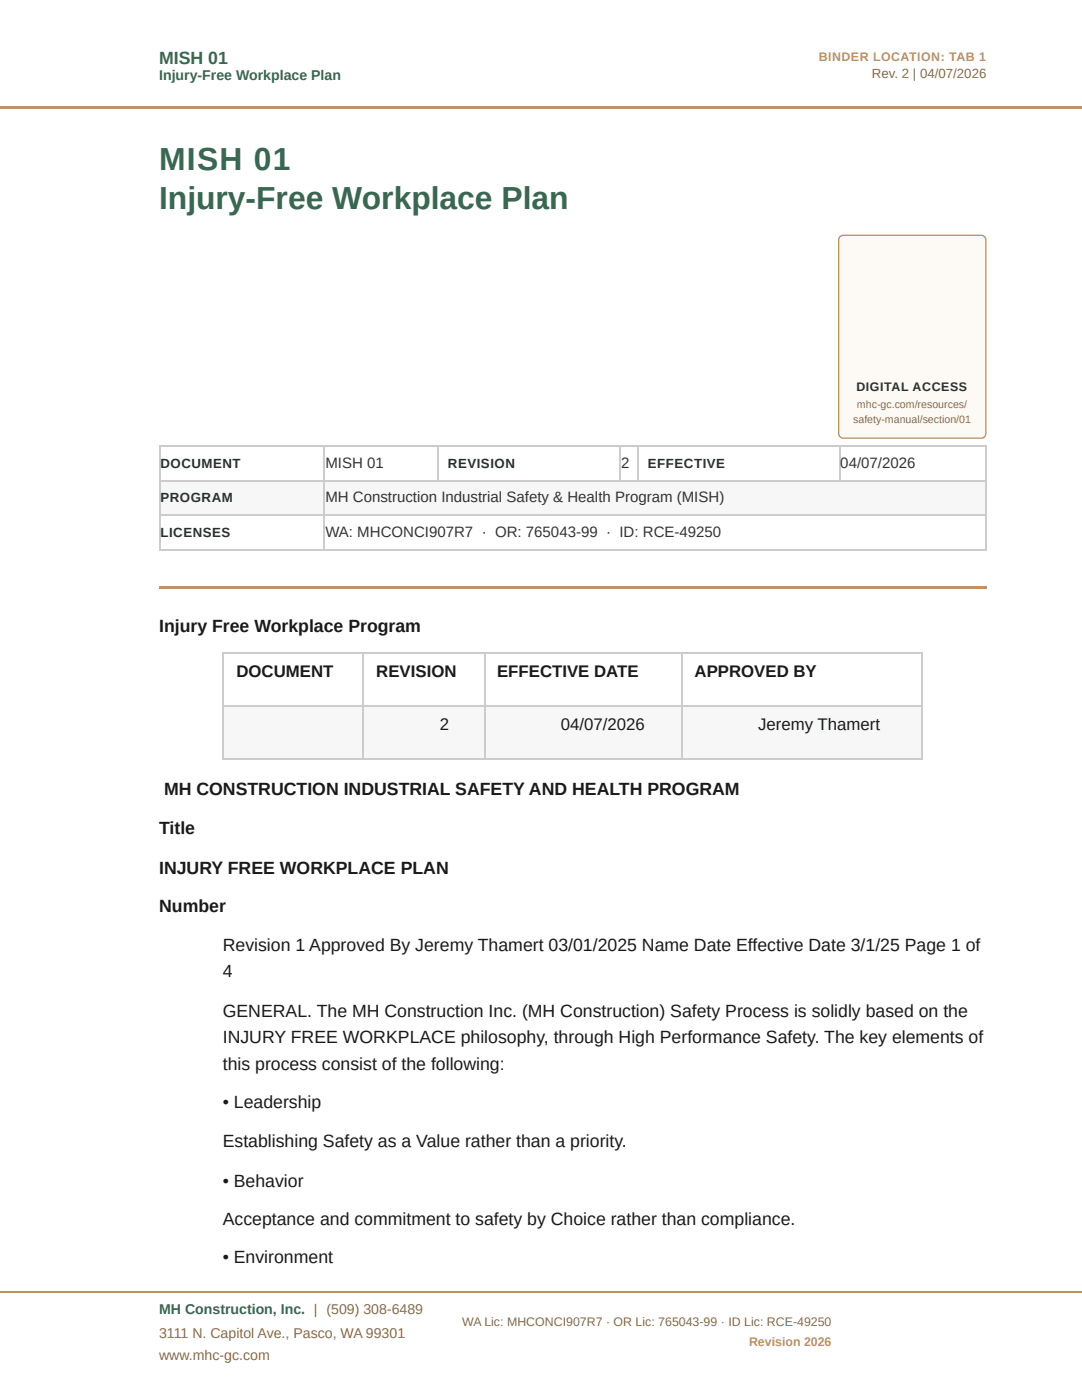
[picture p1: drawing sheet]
<svg xmlns="http://www.w3.org/2000/svg" width="216mm" height="279mm" viewBox="0 0 216 279" stroke-linecap="round" stroke-linejoin="round" font-family="sans-serif">
<defs><g id="words">
<g font-size="6.3" fill="#386851">
<text x="31.7" y="33.9">MISH 01</text>
<text x="31.7" y="41.8">Injury-Free Workplace Plan</text>
</g>
<text font-size="3.5" fill="#386851" x="31.7" y="12.7">MISH 01</text>
<g font-size="3.5" fill="#1a1a1a">
<text x="31.7" y="126.2">I</text>
<text x="32.7" y="126.2">njury Free Workplace Program</text>
<text x="32.7" y="158.8">MH CONSTRUCTION INDUSTRIAL SAFETY AND HEALTH PROGRAM</text>
<text x="31.7" y="166.4">Title</text>
<text x="31.7" y="174.4">I</text>
<text x="32.7" y="174.4">NJURY FREE WORKPLACE PLAN</text>
<text x="31.7" y="182">Number</text>
<text x="44.4" y="189.7">Revision 1 Approved By Jeremy Thamert 03/01/2025 Name Date Effective Date 3/1/25 Page 1 of</text>
<text x="44.4" y="195">4</text>
<text x="44.4" y="202.9">GENERAL. The MH Construction Inc. (MH Construction) Safety Process is solidly based on the</text>
<text x="44.4" y="208.2">INJURY FREE WORKPLACE philosophy, through High Performance Safety. The key elements of</text>
<text x="44.4" y="213.5">this process consist of the following:</text>
<text x="44.4" y="221.2">• Leadership</text>
<text x="44.4" y="228.9">Establishing Safety as a Value rather than a priority.</text>
<text x="44.4" y="236.8">• Behavior</text>
<text x="44.4" y="244.5">Acceptance and commitment to safety by Choice rather than compliance.</text>
<text x="44.4" y="252.1">• Environment</text>
</g>
<g font-size="3.3" fill="#1a1a1a">
<text x="47.2" y="135.2">DOCUMENT</text>
<text x="75.1" y="135.2">REVISION</text>
<text x="99.2" y="135.2">EFFECTIVE DATE</text>
<text x="138.6" y="135.2">APPROVED BY</text>
<text x="87.8" y="145.8">2</text>
<text x="111.9" y="145.8">04/07/2026</text>
<text x="151.3" y="145.8">Jeremy Thamert</text>
</g>
<g font-size="3" fill="#333">
<text x="64.9" y="93.4">MISH 01</text>
<text x="123.9" y="93.4">2</text>
<text x="167.7" y="93.4">04/07/2026</text>
<text x="64.9" y="100.3">MH Construction Industrial Safety &amp; Health Program (MISH)</text>
<text x="64.9" y="107.2">WA: MHCONCI907R7 · OR: 765043-99 · ID: RCE-49250</text>
</g>
<g font-size="2.8" fill="#386851">
<text x="31.7" y="15.9">Injury-Free Workplace Plan</text>
<text x="31.7" y="262.2">MH Construction, Inc. | (509) 308-6489</text>
</g>
<g font-size="2.8" fill="#8a6b49">
<text x="31.7" y="267">3111 N. Capitol Ave., Pasco, WA 99301</text>
<text x="31.7" y="271.5">www.mhc-gc.com</text>
</g>
<text font-size="2.6" fill="#8a6b49" x="174" y="15.6">Rev. 2 | 04/07/2026</text>
<g font-size="2.6" fill="#1e392c">
<text x="32" y="93.4">DOCUMENT</text>
<text x="89.4" y="93.4">REVISION</text>
<text x="129.3" y="93.4">EFFECTIVE</text>
<text x="32" y="100.3">PROGRAM</text>
<text x="32" y="107.2">LICENSES</text>
</g>
<g font-size="2.5" fill="#bd9264">
<text x="163.4" y="12.2">BINDER LOCATION: TAB 1</text>
<text x="149.5" y="268.6">Revision 2026</text>
</g>
<text font-size="2.5" fill="#1e392c" x="170.9" y="78.1">DIGITAL ACCESS</text>
<text font-size="2.5" fill="#8a6b49" x="92.2" y="264.6">WA Lic: MHCONCI907R7 · OR Lic: 765043-99 · ID Lic: RCE-49250</text>
<g font-size="2.1" fill="#8a6b49">
<text x="171" y="81.5">mhc-gc.com/resources/</text>
<text x="170.2" y="84.4">safety-manual/section/01</text>
</g>
</g></defs>
<path d="M31.7 116.9h165.1v.6h-165.1z" fill="#bd9264"/>
<g fill="#f7f7f7">
<path d="M32 96h32.8v6.9h-32.8z"/>
<path d="M64.8 96h132v6.9h-132z"/>
</g>
<path d="M31.7 89h165.1M31.7 95.9h165.1M31.9 88.9v20.9M64.7 88.9v20.9M87.4 88.9v7.1M123.7 88.9v7.1M127.4 88.9v7.1M167.6 88.9v7.1M196.7 88.9v20.9M31.7 102.8h165.1M31.7 109.7h165.1" fill="none" stroke="#ccc" stroke-width=".26"/>
<g fill="#f7f7f7">
<path d="M44.7 140.8h27.8v10.5h-27.8z"/>
<path d="M72.5 140.8h24.1v10.5h-24.1z"/>
<path d="M96.6 140.8h39.4v10.5h-39.4z"/>
<path d="M136 140.8h48.1v10.5h-48.1z"/>
</g>
<path d="M44.4 130.3h139.7M44.6 130.2v21.4M72.4 130.2v21.4M96.7 130.2v21.4M136.1 130.2v21.4M184 130.2v21.4M44.4 140.9h139.7M44.4 151.5h139.7" fill="none" stroke="#ccc" stroke-width=".26"/>
<path d="M167.6 47.2l.7-.2h27.5a.93 .93 0 0 1 .9 .9v38.6a.93 .93 0 0 1-.9 .9h-27.5a.93 .93 0 0 1-1-.9v-38.6z" fill="#fdf9f5"/>
<path d="M167.6 47.2l.7-.2h27.5a.93 .93 0 0 1 .9 .9v38.6a.93 .93 0 0 1-.9 .9h-27.5a.93 .93 0 0 1-1-.9v-38.6z" fill="none" stroke="#bd9264" stroke-width=".26"/>
<path d="M0 5.3h215.9v16.4h-215.9z" fill="#fff"/>
<path d="M0 21.2h215.9v.5h-215.9z" fill="#bd9264"/>
<path d="M0 257.8h215.9" fill="none" stroke="#bd9264" stroke-width=".26"/>
<use href="#words"/>
</svg>
